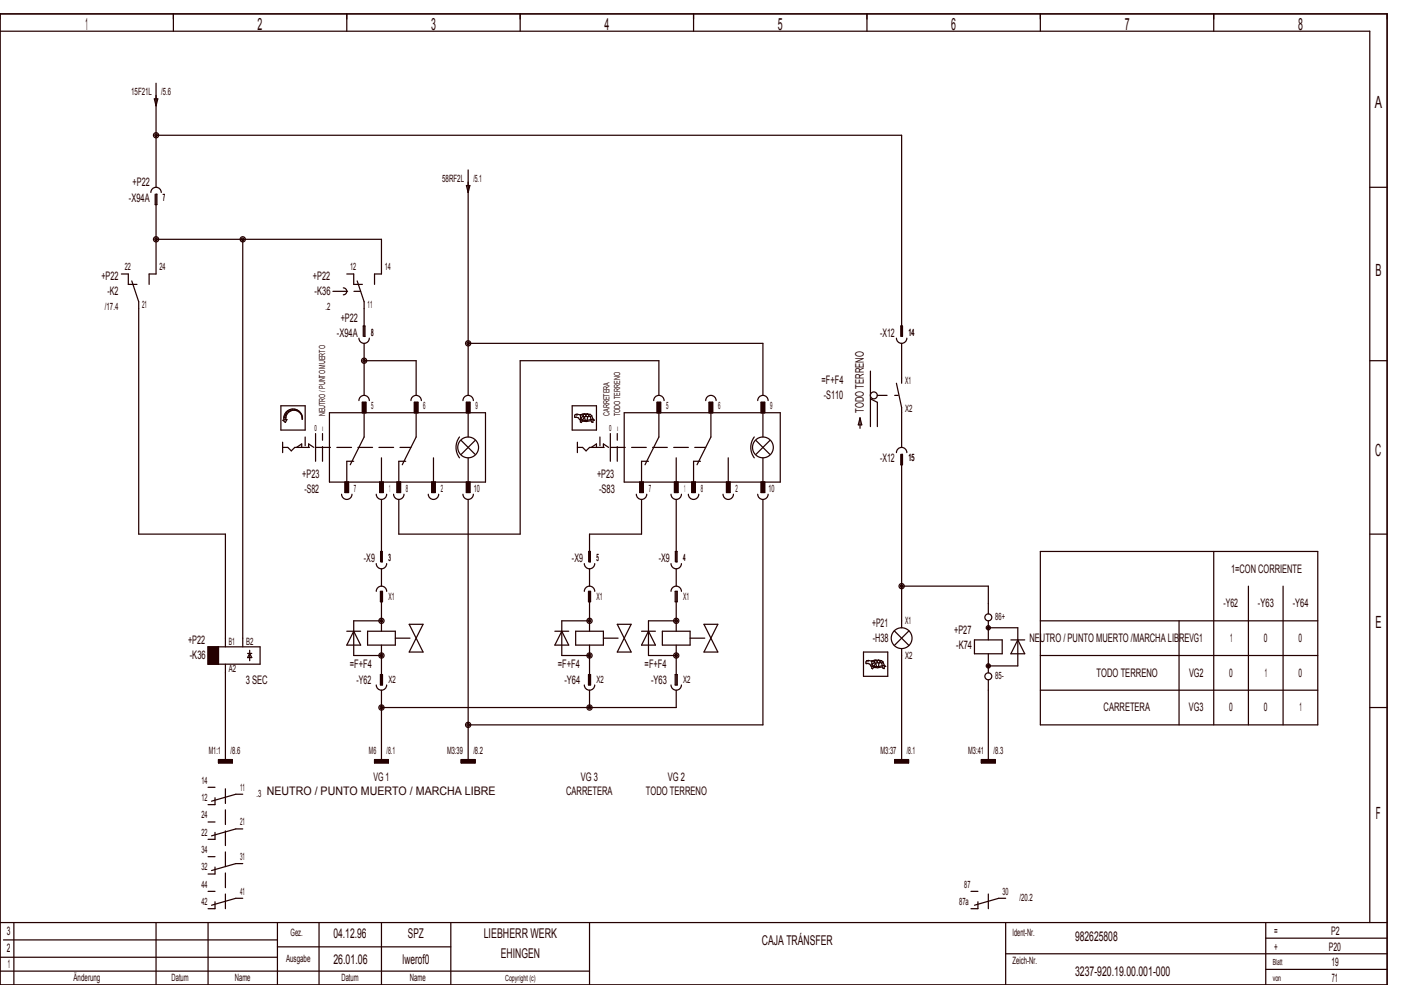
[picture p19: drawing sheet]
<svg xmlns="http://www.w3.org/2000/svg" width="404mm" height="284mm" viewBox="0 0 404 284" stroke-linecap="round" stroke-linejoin="round" font-family="sans-serif">
<defs><g id="words">
<g font-size="4.8" fill="#240000">
<text x="24.6" y="8.6">1</text>
<text x="74.3" y="8.6">2</text>
<text x="124.3" y="8.6">3</text>
<text x="174.3" y="8.6">4</text>
<text x="224.3" y="8.6">5</text>
<text x="274.3" y="8.6">6</text>
<text x="324.3" y="8.6">7</text>
<text x="374.3" y="8.6">8</text>
<text x="396.5" y="31.1">A</text>
<text x="396.7" y="79.6">B</text>
<text x="396.6" y="131.6">C</text>
<text x="396.7" y="181.1">E</text>
<text x="396.8" y="236.1">F</text>
</g>
<g font-size="3.9" fill="#240000">
<text x="96.2" y="270.3">04.12.96</text>
<text x="117.6" y="270.3">SPZ</text>
<text x="139.5" y="270.3">LIEBHERR WERK</text>
<text x="219.7" y="272.3">CAJA TRÁNSFER</text>
<text x="310" y="271.3">982625808</text>
<text x="96.1" y="277.8">26.01.06</text>
<text x="116.1" y="277.8">lwerof0</text>
<text x="144.4" y="276.3">EHINGEN</text>
<text x="310" y="281.3">3237­920.19.00.001­000</text>
</g>
<g font-size="3.4" fill="#240000">
<text x="38.2" y="53.7">+P22</text>
<text x="37.2" y="58.1">­X94A</text>
<text x="29.2" y="80.7">+P22</text>
<text x="90.2" y="80.7">+P22</text>
<text x="31" y="85.1">­K2</text>
<text x="90.7" y="85.1">­K36</text>
<text x="98.2" y="92.7">+P22</text>
<text x="97.2" y="97.1">­X94A</text>
<text x="253.8" y="97.1">­X12</text>
<text x="236.9" y="110.7">=F+F4</text>
<text x="237.5" y="115.1">­S110</text>
<text x="249.1" y="119" transform="rotate(-90 249.1 119)">TODO TERRENO</text>
<text x="87.2" y="137.7">+P23</text>
<text x="172.2" y="137.7">+P23</text>
<text x="253.8" y="133.1">­X12</text>
<text x="87.8" y="142.1">­S82</text>
<text x="172.7" y="142.1">­S83</text>
<text x="104.9" y="162.1">­X9</text>
<text x="164.9" y="162.1">­X9</text>
<text x="189.9" y="162.1">­X9</text>
<text x="355" y="165.1">1=CON CORRIENTE</text>
<text x="352.8" y="175.1">­Y62</text>
<text x="362.8" y="175.1">­Y63</text>
<text x="372.8" y="175.1">­Y64</text>
<text x="54.2" y="185.7">+P22</text>
<text x="251.5" y="180.7">+P21</text>
<text x="251.7" y="185.1">­H38</text>
<text x="275.2" y="182.7">+P27</text>
<text x="296.9" y="185.1">NEUTRO / PUNTO MUERTO /MARCHA LIBREVG1</text>
<text x="354.7" y="185.1">1</text>
<text x="364.5" y="185.1">0</text>
<text x="374.5" y="185.1">0</text>
<text x="54.7" y="190.1">­K36</text>
<text x="275.7" y="187.1">­K74</text>
<text x="70.9" y="197.1">3 SEC</text>
<text x="100.9" y="192.7">=F+F4</text>
<text x="102.8" y="197.1">­Y62</text>
<text x="160.9" y="192.7">=F+F4</text>
<text x="162.7" y="197.1">­Y64</text>
<text x="185.9" y="192.7">=F+F4</text>
<text x="187.7" y="197.1">­Y63</text>
<text x="316.2" y="195.1">TODO TERRENO</text>
<text x="342.9" y="195.1">VG2</text>
<text x="354.5" y="195.1">0</text>
<text x="364.7" y="195.1">1</text>
<text x="374.5" y="195.1">0</text>
<text x="318.3" y="205.1">CARRETERA</text>
<text x="342.8" y="205.1">VG3</text>
<text x="354.5" y="205.1">0</text>
<text x="364.5" y="205.1">0</text>
<text x="374.7" y="205.1">1</text>
<text x="107.7" y="225.1">VG 1</text>
<text x="167.5" y="225.1">VG 3</text>
<text x="192.6" y="225.1">VG 2</text>
<text x="77" y="229.4">NEUTRO / PUNTO MUERTO / MARCHA LIBRE</text>
<text x="163.3" y="229.4">CARRETERA</text>
<text x="186.2" y="229.4">TODO TERRENO</text>
<text x="2" y="269.6">3</text>
<text x="367.5" y="269.6">=</text>
<text x="383.8" y="269.6">P2</text>
<text x="2" y="274.6">2</text>
<text x="367.5" y="274.1">+</text>
<text x="383.2" y="274.1">P20</text>
<text x="2.2" y="279.1">1</text>
<text x="383.9" y="278.6">19</text>
<text x="384" y="283.1">71</text>
</g>
<g font-size="2.9" fill="#240000">
<text x="37.8" y="27.4">15F21L</text>
<text x="46.5" y="27.4">/5.6</text>
<text x="127.5" y="52.4">58RF2L</text>
<text x="136.5" y="52.4">/5.1</text>
<text x="47" y="57.9">7</text>
<text x="36" y="78">22</text>
<text x="46" y="78">24</text>
<text x="101" y="78">12</text>
<text x="111" y="78">14</text>
<text x="30.3" y="89.3">/17.4</text>
<text x="41" y="88.9">21</text>
<text x="93.9" y="89.3">.2</text>
<text x="106" y="88.9">11</text>
<text x="107" y="96.9">8</text>
<text x="262" y="96.9">14</text>
<text x="261" y="110.8">X1</text>
<text x="107.1" y="117.9">5</text>
<text x="122.1" y="117.9">6</text>
<text x="137.1" y="117.9">9</text>
<text x="192.1" y="117.9">5</text>
<text x="207.1" y="117.9">6</text>
<text x="222.1" y="117.9">9</text>
<text x="261" y="118.9">X2</text>
<text x="262" y="132.9">15</text>
<text x="102.1" y="141.9">7</text>
<text x="112.3" y="141.9">1</text>
<text x="117.1" y="141.9">8</text>
<text x="127.1" y="141.9">2</text>
<text x="136.6" y="141.9">10</text>
<text x="187.1" y="141.9">7</text>
<text x="197.3" y="141.9">1</text>
<text x="202.1" y="141.9">8</text>
<text x="212.1" y="141.9">2</text>
<text x="221.6" y="141.9">10</text>
<text x="112" y="161.9">3</text>
<text x="172" y="161.9">5</text>
<text x="197" y="161.9">4</text>
<text x="112" y="172.9">X1</text>
<text x="172" y="172.9">X1</text>
<text x="197" y="172.9">X1</text>
<text x="261" y="179.9">X1</text>
<text x="287" y="178.9">86+</text>
<text x="66" y="185.9">B1</text>
<text x="71" y="185.9">B2</text>
<text x="261" y="189.9">X2</text>
<text x="66" y="193.9">A2</text>
<text x="112" y="196.9">X2</text>
<text x="172" y="196.9">X2</text>
<text x="197" y="196.9">X2</text>
<text x="287" y="195.9">85­</text>
<text x="60.2" y="217.4">M1:1</text>
<text x="66.5" y="217.4">/8.6</text>
<text x="106.4" y="217.4">M6</text>
<text x="111.5" y="217.4">/8.1</text>
<text x="128.9" y="217.4">M3:39</text>
<text x="136.5" y="217.4">/8.2</text>
<text x="253.9" y="217.4">M3:37</text>
<text x="261.5" y="217.4">/8.1</text>
<text x="279.2" y="217.4">M3:41</text>
<text x="286.5" y="217.4">/8.3</text>
<text x="58.1" y="226">14</text>
<text x="69.3" y="228">11</text>
<text x="58.1" y="231">12</text>
<text x="74" y="229.9">.3</text>
<text x="58.1" y="236">24</text>
<text x="69.2" y="238">21</text>
<text x="58.1" y="241">22</text>
<text x="58.1" y="246">34</text>
<text x="58.1" y="251">32</text>
<text x="69.2" y="248">31</text>
<text x="58.1" y="256">44</text>
<text x="69.2" y="258">41</text>
<text x="278.1" y="256">87</text>
<text x="289.1" y="258">30</text>
<text x="58.1" y="261">42</text>
<text x="276.6" y="261">87a</text>
<text x="294" y="259.9">/20.2</text>
<text x="83.8" y="269.9">Gez.</text>
<text x="292" y="269.9">Ident­Nr.</text>
<text x="82.5" y="277.4">Ausgabe</text>
<text x="292" y="277.9">Zeich­Nr.</text>
<text x="21.2" y="282.9">Änderung</text>
<text x="49.5" y="282.9">Datum</text>
<text x="67.7" y="282.9">Name</text>
<text x="98.5" y="282.9">Datum</text>
<text x="118.2" y="282.9">Name</text>
</g>
<g font-size="2.4" fill="#240000">
<text x="93.8" y="120" transform="rotate(-90 93.8 120)">NEUTRO / PUNTO MUERTO</text>
<text x="175.8" y="120" transform="rotate(-90 175.8 120)">CARRETERA</text>
<text x="178.8" y="120" transform="rotate(-90 178.8 120)">TODO TERRENO</text>
<text x="90.6" y="124.3">0</text>
<text x="175.6" y="124.3">0</text>
<text x="367" y="278.3">Blatt</text>
<text x="145.7" y="282.8">Copyright (c)</text>
<text x="367" y="282.8">von</text>
</g>
<g font-size="1.8" fill="#240000">
<text x="92.9" y="124.3">I</text>
<text x="177.9" y="124.3">I</text>
</g>
</g></defs>
<g fill="none" stroke="#240000" stroke-width=".35">
<path d="M0 4h400v280h-400zM0 9h395v257M50 4v5M100 4v5M150 4v5M200 4v5M250 4v5M300 4v5M350 4v5M44.5 28.5h1l-.5 2zM45 39h215v58h.2v-3h-.5v3M45 24v30"/>
<path d="M43.5 55.5a1.5 1.5 0 0 1 1.5-1.5 1.5 1.5 0 0 1 1.5 1.5M44.8 56v3h.4v-3h-.2v23h-2v3M134.5 53.5h1l-.5 2zM135 49v65M395 54h5M35 79h2v3h2.5M45 69h65v10h-2v3M70 69v117.5M100 79h2v3h2.5M38 81l2 6v67h25v32.5M99 83a1 1 0 0 1 1 1 1 1 0 0 1-1 1M103 81l2 6v10h.3v-3h-.6v3"/>
<path d="M103.5 97.5a1.5 1.5 0 0 0 1.5 1.5 1.5 1.5 0 0 0 1.5-1.5M105 99v15M135 99h85v15M258.5 97.5a1.5 1.5 0 0 0 1.5 1.5 1.5 1.5 0 0 0 1.5-1.5M260 99v11.5M81 117h7v7h-7zM82 119.7l.6 .2-.1 .3-.6-.1zM82.4 119l.4 .3-.2 .4-.5-.3zM82.6 118.7l.3-.2 .3 .4-.3 .3-.4-.4zM83.1 118.4l.4-.3 .2 .4-.3 .2zM83.7 118l.5-.1 .1 .4-.4 .2zM84.4 117.9l.5 .1v.3h-.4z"/>
<path d="M85.1 118l.5 .1-.1 .3-.4-.1zM85.8 118.2l.4 .3-.2 .2-.3-.2zM86.3 118.6l.3 .4-.1 .1-.3-.3zM86.7 119.2h.1l.2 .3zM87 119.8l.2 .4zM95 119h45v20h-45zM103.5 115.5a1.5 1.5 0 0 1 1.5-1.5 1.5 1.5 0 0 1 1.5 1.5M104.5 119v-3h1v3M105 119v7l-4 8M105 104h15v10M118.5 115.5a1.5 1.5 0 0 1 1.5-1.5 1.5 1.5 0 0 1 1.5 1.5M119.5 119v-3h1v3"/>
<path d="M120 119v7l-4 8M133.5 115.5a1.5 1.5 0 0 1 1.5-1.5 1.5 1.5 0 0 1 1.5 1.5M134.5 119v-3h1v3M135 119v7M165 117h7v7h-7zM167.4 119.6l-1-.2-.5 .1-.2 .4v.4l1.1 .2 .3 .5 .4 .1M167.4 119.6v.9M167.4 119.6l.8 .1M168.2 119.7l-.1 .4M168.5 119.4l-1.1 .2M168.5 119.4l.4 .2M168.5 119.4l-.3 .3"/>
<path d="M168.9 119.6l.1 .4M169.4 119.3l.8 .2M169.4 119.3l-.9 .1M169.4 119.3l.4 .3M169.4 119.3l-.5 .3M169.8 119.6v.4M170.2 119.5l.4 .3M170.2 119.5l-.4 .1M170.6 119.8l.4 1M170.6 119.8l-.3 .4M180 119h45v20h-45zM188.5 115.5a1.5 1.5 0 0 1 1.5-1.5 1.5 1.5 0 0 1 1.5 1.5"/>
<path d="M189.5 119v-3h1v3M190 114v-10h-40v50h-35v-10M190 119v7l-4 8M203.5 115.5a1.5 1.5 0 0 1 1.5-1.5 1.5 1.5 0 0 1 1.5 1.5M204.5 119v-3h1v3M205 119v7l-4 8M218.5 115.5a1.5 1.5 0 0 1 1.5-1.5 1.5 1.5 0 0 1 1.5 1.5M219.5 119v-3h1v3M220 119v7M251 107v16M251 115l2 1v7M258.5 110.5l1.5 7v11.5"/>
<path d="M395 104h5M81.5 127.5v3M81.6 121.2l1.1-.2-.4 .8zM81.8 120.4h.6v.4l-.6 .1zM85.5 129l1.5-1v1M87.1 120.4l.1 .5zM88 126v2.5M89 129v-1l1.5 1M91 125v8M99.5 139v3h1v-3M102 133h-2v6M109.5 139v3h1v-3"/>
<path d="M110 132v7M114.5 139v3h1v-3M117 133h-2v6M124.5 139v3h1v-3M125 132v7M132.5 126a5 5 0 0 0 0 6M133 127l4 4M134.5 139v3h1v-3M135 132v7M137 127l-4 4M166.5 127.5v3M167.4 120.5l.1 .6"/>
<path d="M167.4 120.5l.6 .7M167.5 121.1l.5 .1M168 121.2h.8M168.1 120.1l-.7 .4M168.1 120.1l.4 .1M168.5 120.2l.3 1M168.5 120.2l-.5 1M169 120l-.5 .2M169 120l.5 .2M169.3 121.2h-.5M169.5 120.2l-.2 1M169.8 120l-.3 .2"/>
<path d="M169.8 120l.5 .2M170.3 120.2l.1 .8M170.4 121l-1.1 .2M170.5 129l1.5-1v1M171 120.8l.4 .3h-.4v.7l-.4-.1-.1-.4-1.4 .2-1.2-.1-.3 .4-.2-.2 .1-.5M171 120.8l-.6 .2M173 126v2.5M174 129v-1l1.5 1M176 125v8M184.5 139v3h1v-3M187 133h-2v6M194.5 139v3h1v-3"/>
<path d="M195 132v7M199.5 139v3h1v-3M202 133h-2v6M209.5 139v3h1v-3M210 132v7M217.5 126a5 5 0 0 0 0 6M218 127l4 4M219.5 139v3h1v-3M220 132v7M222 127l-4 4M248 120.5v3M248 120.5l.5 2h-1z"/>
<path d="M258.5 130.5a1.5 1.5 0 0 1 1.5-1.5 1.5 1.5 0 0 1 1.5 1.5M259.7 131v3h.5v-3h-.2v50M98.5 142.5a1.5 1.5 0 0 0 1.5 1.5 1.5 1.5 0 0 0 1.5-1.5M108.5 142.5a1.5 1.5 0 0 0 1.5 1.5 1.5 1.5 0 0 0 1.5-1.5M110 144v18h.3v-3h-.5v3M113.5 142.5a1.5 1.5 0 0 0 1.5 1.5 1.5 1.5 0 0 0 1.5-1.5M123.5 142.5a1.5 1.5 0 0 0 1.5 1.5 1.5 1.5 0 0 0 1.5-1.5M133.5 142.5a1.5 1.5 0 0 0 1.5 1.5 1.5 1.5 0 0 0 1.5-1.5M135 144v75M183.5 142.5a1.5 1.5 0 0 0 1.5 1.5 1.5 1.5 0 0 0 1.5-1.5M185 144v10h-15v8h.2v-3h-.5v3M193.5 142.5a1.5 1.5 0 0 0 1.5 1.5 1.5 1.5 0 0 0 1.5-1.5"/>
<path d="M195 144v18h.3v-3h-.6v3M198.5 142.5a1.5 1.5 0 0 0 1.5 1.5 1.5 1.5 0 0 0 1.5-1.5M208.5 142.5a1.5 1.5 0 0 0 1.5 1.5 1.5 1.5 0 0 0 1.5-1.5M218.5 142.5a1.5 1.5 0 0 0 1.5 1.5 1.5 1.5 0 0 0 1.5-1.5M220 144v65h-85M300 159h80v50h-80zM350 159v50M395 154h5M108.5 162.5a1.5 1.5 0 0 0 1.5 1.5 1.5 1.5 0 0 0 1.5-1.5M108.5 170.5a1.5 1.5 0 0 1 1.5-1.5 1.5 1.5 0 0 1 1.5 1.5M109.7 170.5h.6v3h-.6zM110 164v5"/>
<path d="M110 170.5v11.5M110 179h-8v10h8M118 180h4l-4 8h4zM168.5 162.5a1.5 1.5 0 0 0 1.5 1.5 1.5 1.5 0 0 0 1.5-1.5M168.5 170.5a1.5 1.5 0 0 1 1.5-1.5 1.5 1.5 0 0 1 1.5 1.5M169.7 170.5h.6v3h-.6zM170 179h-8v10h8M170 164v5M170 170.5v11.5M178 180h4l-4 8h4zM193.5 162.5a1.5 1.5 0 0 0 1.5 1.5 1.5 1.5 0 0 0 1.5-1.5M193.5 170.5a1.5 1.5 0 0 1 1.5-1.5 1.5 1.5 0 0 1 1.5 1.5"/>
<path d="M194.7 170.5h.6v3h-.6zM195 164v5M195 170.5v11.5M195 179h-8v10h8M203 180h4l-4 8h4zM260 169h25v8M285 179v5.5M300 179h80M340 179v30M360 169v40M370 169v40M60 186.5h15v5h-15z"/>
<path d="M63 186.5v5M65 191.5v27.5M71.4 188.4h1.2M72 187.5v3M72 188.4l.6 1.2h-1.2zM100 182h4M102 182l2 4h-4zM106 182h8v4h-8zM108.5 197.5a1.5 1.5 0 0 0 1.5 1.5 1.5 1.5 0 0 0 1.5-1.5M109.7 194.5h.6v3h-.6zM110 186v11.5M110 199v20"/>
<path d="M160 182h4M162 182l2 4h-4zM166 182h8v4h-8zM168.5 197.5a1.5 1.5 0 0 0 1.5 1.5 1.5 1.5 0 0 0 1.5-1.5M169.7 194.5h.6v3h-.6zM170 186v11.5M170 199v5M185 182h4M187 182l2 4h-4zM191 182h8v4h-8zM193.5 197.5a1.5 1.5 0 0 0 1.5 1.5 1.5 1.5 0 0 0 1.5-1.5M194.7 194.5h.6v3h-.6z"/>
<path d="M195 186v11.5M195 199v5h-85M249 188h7v7h-7zM251.4 190.6l-1-.2-.5 .1-.2 .4v.4l1.2 .2 .2 .5 .4 .1M251.4 190.6l.1 .9M251.4 190.6l.8 .1M251.5 191.5v.6M251.5 191.5l.5 .7M251.5 192.1l.5 .1M252 192.2h.8M252.1 191.1l-.6 .4M252.1 191.1l.4 .1"/>
<path d="M252.2 190.7l-.1 .4M252.5 191.2l.3 1M252.5 191.2l-.5 1M252.5 190.4l-1.1 .2M252.5 190.4l.4 .2M252.5 190.4l-.3 .3M252.9 190.6l.1 .4M253 191l-.5 .2M253 191l.5 .2M253.3 192.2h-.5M253.4 190.3l.8 .2M253.4 190.3l-.9 .1"/>
<path d="M253.4 190.3l.4 .3M253.4 190.3l-.5 .3M253.5 191.2l-.2 1M253.8 190.6v.4M253.8 191l-.3 .2M253.8 191l.5 .2M254.2 190.5l.4 .3M254.2 190.5l-.4 .1M254.3 191.2l.1 .8M254.4 192l-1.1 .2M254.6 190.8l.4 1M254.6 190.8l-.3 .4"/>
<path d="M255 191.8l.4 .3h-.4v.7l-.4-.1-.1-.4-1.4 .2-1.2-.1-.3 .4-.2-.2 .1-.5M255 191.8l-.6 .2M257.9 181.9l4.2 4.2M260 187v32M262.1 181.9l-4.2 4.2M281 184.5h8v4h-8zM285 188.5v5.5M285 196v23M285 181h8.5v11h-8.5M291.5 184.5h4M293.5 184.5l2 4h-4zM300 189h80"/>
<path d="M300 199h80M63 219h4v1h-4zM63 219.9h4M63 219.8h4M63 219.7h4M63 219.6h4M63 219.5h4M63 219.4h4M63 219.3h4M63 219.2h4M63 219.1h4M108 219h4v1h-4z"/>
<path d="M108 219.9h4M108 219.8h4M108 219.7h4M108 219.6h4M108 219.5h4M108 219.4h4M108 219.3h4M108 219.2h4M108 219.1h4M133 219h4v1h-4zM133 219.9h4M133 219.8h4"/>
<path d="M133 219.7h4M133 219.6h4M133 219.5h4M133 219.4h4M133 219.3h4M133 219.2h4M133 219.1h4M258 219h4v1h-4zM258 219.9h4M258 219.8h4M258 219.7h4M258 219.6h4"/>
<path d="M258 219.5h4M258 219.4h4M258 219.3h4M258 219.2h4M258 219.1h4M283 219h4v1h-4zM283 219.9h4M283 219.8h4M283 219.7h4M283 219.6h4M283 219.5h4M283 219.4h4"/>
<path d="M283 219.3h4M283 219.2h4M283 219.1h4M395 204h5M60 237h2M60 227h2M62 230v2h-2M62 240v2h-2M70 239h-2l-7 2M70 229h-2l-7 2M60 257h2M60 247h2"/>
<path d="M62 250v2h-2M62 260v2h-2M70 259h-2l-7 2M70 249h-2l-7 2M280 257h2M282 260v2h-2M290 259h-2l-7 2M0 280h170M0 276h80M0 266h400M1 271h79M4 266v18"/>
<path d="M45 266v18M60 266v18M80 266v18M80 273h50M92 266v18M110 266v18M130 266v18M170 266v18M290 266v18M290 275h110M365 266v18M365 279.5h35"/>
<path d="M365 270.5h35"/>
<circle cx="45" cy="39" r=".75"/>
<circle cx="45" cy="39" r=".38"/>
<circle cx="45" cy="69" r=".75"/>
<circle cx="45" cy="69" r=".38"/>
<circle cx="70" cy="69" r=".75"/>
<circle cx="70" cy="69" r=".38"/>
<circle cx="135" cy="99" r=".75"/>
<circle cx="135" cy="99" r=".38"/>
<circle cx="105" cy="104" r=".75"/>
<circle cx="105" cy="104" r=".38"/>
<circle cx="166.3" cy="119.7" r=".06"/>
<circle cx="252" cy="114" r="1"/>
<circle cx="135" cy="129" r="3"/>
<circle cx="220" cy="129" r="3"/>
<circle cx="110" cy="179" r=".75"/>
<circle cx="110" cy="179" r=".38"/>
<circle cx="170" cy="179" r=".75"/>
<circle cx="170" cy="179" r=".38"/>
<circle cx="195" cy="179" r=".75"/>
<circle cx="195" cy="179" r=".38"/>
<circle cx="260" cy="169" r=".75"/>
<circle cx="260" cy="169" r=".38"/>
<circle cx="285" cy="178" r="1"/>
<circle cx="110" cy="189" r=".75"/>
<circle cx="110" cy="189" r=".38"/>
<circle cx="170" cy="189" r=".75"/>
<circle cx="170" cy="189" r=".38"/>
<circle cx="195" cy="189" r=".75"/>
<circle cx="195" cy="189" r=".38"/>
<circle cx="250.3" cy="190.7" r=".06"/>
<circle cx="260" cy="184" r="3"/>
<circle cx="285" cy="195" r="1"/>
<circle cx="285" cy="181" r=".6"/>
<circle cx="285" cy="192" r=".6"/>
<circle cx="285" cy="181" r=".3"/>
<circle cx="285" cy="192" r=".3"/>
<circle cx="110" cy="204" r=".75"/>
<circle cx="110" cy="204" r=".38"/>
<circle cx="135" cy="209" r=".75"/>
<circle cx="135" cy="209" r=".38"/>
<circle cx="170" cy="204" r=".75"/>
<circle cx="170" cy="204" r=".38"/>
</g>
<path d="M253 114h5M258 114h1" fill="none" stroke="#240000" stroke-width=".35" stroke-dasharray="2.8 2.8 .4 2.8"/>
<g fill="none" stroke="#240000" stroke-width=".35" stroke-dasharray="4.2 1.8">
<path d="M96 84h8M81.5 129h1.5M83 129l1 1M84 130l1-1M85 129h33.5M93 133v-8M166.5 129h1.5M168 129l1 1M169 130l1-1M170 129h33.5M178 133v-8M114 184h6"/>
<path d="M174 184h6M199 184h6M65 262v-36M285 262v-6"/>
</g>
<g fill="#240000" stroke="#240000" stroke-width=".35">
<path d="M189.5 116h1v3h-1z"/>
<path d="M199.5 139h1v3h-1z"/>
<path d="M184.5 139h1v3h-1z"/>
<path d="M209.5 139h1v3h-1z"/>
<path d="M204.5 116h1v3h-1z"/>
<path d="M219.5 116h1v3h-1z"/>
<path d="M219.5 139h1v3h-1z"/>
<path d="M194.5 139h1v3h-1z"/>
<path d="M104.5 116h1v3h-1z"/>
<path d="M114.5 139h1v3h-1z"/>
<path d="M99.5 139h1v3h-1z"/>
<path d="M124.5 139h1v3h-1z"/>
<path d="M119.5 116h1v3h-1z"/>
<path d="M134.5 116h1v3h-1z"/>
<path d="M134.5 139h1v3h-1z"/>
<path d="M109.5 139h1v3h-1z"/>
<path d="M60 186.5h3v5h-3z"/>
</g>
<use href="#words"/>
</svg>
